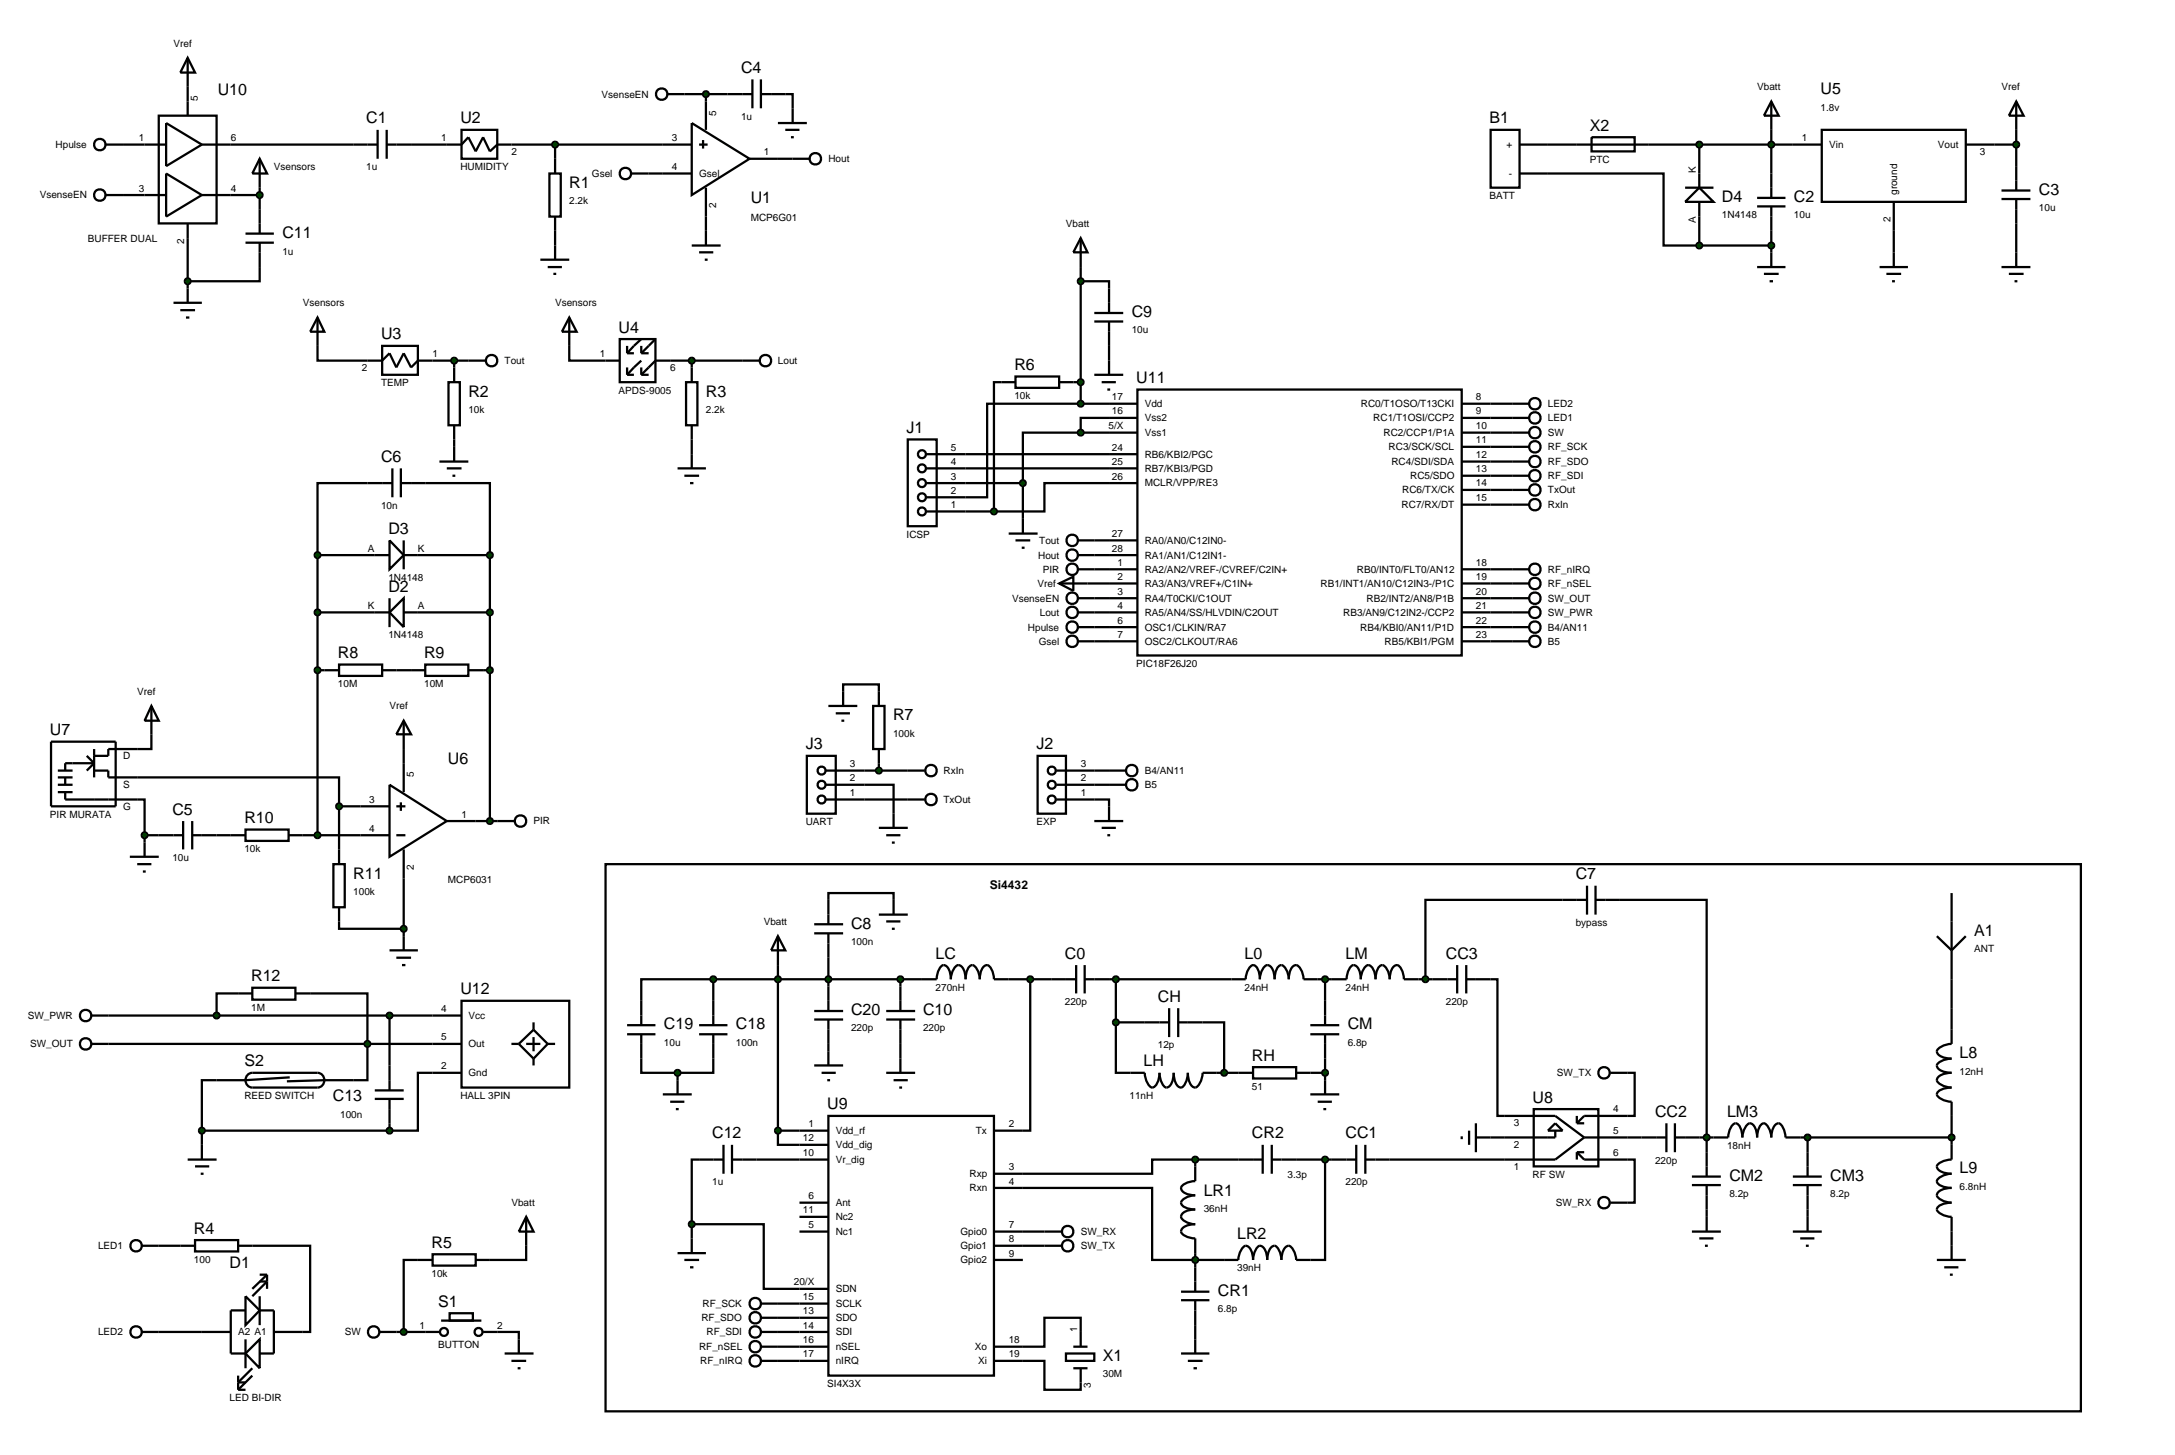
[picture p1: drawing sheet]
<svg xmlns="http://www.w3.org/2000/svg" width="384mm" height="257mm" viewBox="0 0 384 257" stroke-linecap="round" stroke-linejoin="round" font-family="sans-serif">
<defs><g id="words">
<g font-size="2.8">
<text x="38.4" y="16.8">U10</text>
<text x="130.7" y="12.9">C4</text>
<text x="321.1" y="16.6">U5</text>
<text x="64.6" y="21.8">C1</text>
<text x="81.2" y="21.8">U2</text>
<text x="262.7" y="21.8">B1</text>
<text x="280.4" y="23.1">X2</text>
<text x="100.4" y="33.2">R1</text>
<text x="132.4" y="35.8">U1</text>
<text x="303.7" y="35.7">D4</text>
<text x="316.4" y="35.7">C2</text>
<text x="359.6" y="34.4">C3</text>
<text x="49.8" y="42">C11</text>
<text x="67.2" y="59.9">U3</text>
<text x="109.1" y="58.7">U4</text>
<text x="199.6" y="56">C9</text>
<text x="178.9" y="65.3">R6</text>
<text x="82.6" y="70">R2</text>
<text x="124.5" y="70">R3</text>
<text x="200.4" y="67.6">U11</text>
<text x="159.9" y="76.4">J1</text>
<text x="67.2" y="81.5">C6</text>
<text x="68.5" y="94.2">D3</text>
<text x="68.5" y="104.4">D2</text>
<text x="59.6" y="116.1">R8</text>
<text x="74.8" y="116.1">R9</text>
<text x="8.8" y="129.7">U7</text>
<text x="157.5" y="127.1">R7</text>
<text x="79" y="134.8">U6</text>
<text x="142.1" y="132.2">J3</text>
<text x="182.8" y="132.2">J2</text>
<text x="30.4" y="143.7">C5</text>
<text x="43.1" y="145.2">R10</text>
<text x="62.3" y="155">R11</text>
<text x="277.9" y="155.1">C7</text>
<text x="150.1" y="163.9">C8</text>
<text x="348.2" y="165.1">A1</text>
<text x="44.3" y="173.1">R12</text>
<text x="165" y="169.1">LC</text>
<text x="187.8" y="169.1">C0</text>
<text x="219.5" y="169.1">L0</text>
<text x="237.3" y="169.1">LM</text>
<text x="255" y="169.1">CC3</text>
<text x="81.2" y="175.4">U12</text>
<text x="150.1" y="179.1">C20</text>
<text x="162.8" y="179.1">C10</text>
<text x="204.2" y="176.7">CH</text>
<text x="117.1" y="181.6">C19</text>
<text x="129.8" y="181.6">C18</text>
<text x="237.7" y="181.6">CM</text>
<text x="43.1" y="188.1">S2</text>
<text x="201.7" y="188.1">LH</text>
<text x="220.8" y="187.1">RH</text>
<text x="345.6" y="186.7">L8</text>
<text x="58.7" y="194.3">C13</text>
<text x="145.9" y="195.7">U9</text>
<text x="270.3" y="194.5">U8</text>
<text x="291.9" y="197">CC2</text>
<text x="304.6" y="197">LM3</text>
<text x="125.6" y="200.8">C12</text>
<text x="220.8" y="200.8">CR2</text>
<text x="237.3" y="200.8">CC1</text>
<text x="305" y="208.3">CM2</text>
<text x="322.8" y="208.3">CM3</text>
<text x="345.6" y="207">L9</text>
<text x="212.3" y="210.9">LR1</text>
<text x="34.2" y="217.6">R4</text>
<text x="76.1" y="220.1">R5</text>
<text x="218.2" y="218.6">LR2</text>
<text x="40.5" y="223.7">D1</text>
<text x="77.3" y="230.5">S1</text>
<text x="214.8" y="228.6">CR1</text>
<text x="194.5" y="240.1">X1</text>
</g>
<text font-size="2.1" x="174.6" y="156.8">Si4432</text>
<g font-size="1.8">
<text x="30.6" y="8.3">Vref</text>
<text x="34.9" y="17.9" transform="rotate(-90 34.9 17.9)">5</text>
<text x="106.1" y="17.2">VsenseEN</text>
<text x="309.9" y="15.9">Vbatt</text>
<text x="353" y="15.9">Vref</text>
<text x="126.3" y="20.4" transform="rotate(-90 126.3 20.4)">5</text>
<text x="130.7" y="21.1">1u</text>
<text x="321.1" y="19.5">1.8v</text>
<text x="9.8" y="26.1">Hpulse</text>
<text x="24.5" y="24.9">1</text>
<text x="40.7" y="24.9">6</text>
<text x="48.3" y="29.9">Vsensors</text>
<text x="64.6" y="30">1u</text>
<text x="77.8" y="24.9">1</text>
<text x="81.2" y="30">HUMIDITY</text>
<text x="90.2" y="27.3">2</text>
<text x="118.5" y="24.9">3</text>
<text x="118.5" y="30">4</text>
<text x="134.7" y="27.4">1</text>
<text x="146.1" y="28.6">Hout</text>
<text x="265.7" y="26.1">+</text>
<text x="280.4" y="28.8">PTC</text>
<text x="317.8" y="24.9">1</text>
<text x="322.6" y="26.1">Vin</text>
<text x="341.8" y="26.1">Vout</text>
<text x="349.2" y="27.3">3</text>
<text x="7" y="35">VsenseEN</text>
<text x="24.5" y="33.8">3</text>
<text x="40.7" y="33.8">4</text>
<text x="100.4" y="36">2.2k</text>
<text x="104.4" y="31.2">Gsel</text>
<text x="123.3" y="31.2">Gsel</text>
<text x="262.7" y="35.1">BATT</text>
<text x="266.1" y="31.2">-</text>
<text x="299.1" y="30.6" transform="rotate(-90 299.1 30.6)">K</text>
<text x="334.6" y="34.4" transform="rotate(-90 334.6 34.4)">ground</text>
<text x="126.3" y="36.6" transform="rotate(-90 126.3 36.6)">2</text>
<text x="132.4" y="38.9">MCP6G01</text>
<text x="188" y="40">Vbatt</text>
<text x="299.1" y="39.4" transform="rotate(-90 299.1 39.4)">A</text>
<text x="303.7" y="38.5">1N4148</text>
<text x="316.4" y="38.5">10u</text>
<text x="333.4" y="39.2" transform="rotate(-90 333.4 39.2)">2</text>
<text x="359.6" y="37.2">10u</text>
<text x="15.5" y="42.7">BUFFER DUAL</text>
<text x="32.5" y="43" transform="rotate(-90 32.5 43)">2</text>
<text x="49.8" y="44.9">1u</text>
<text x="53.4" y="54">Vsensors</text>
<text x="97.9" y="54">Vsensors</text>
<text x="199.6" y="58.8">10u</text>
<text x="63.8" y="65.4">2</text>
<text x="76.3" y="63">1</text>
<text x="89" y="64.2">Tout</text>
<text x="105.8" y="63">1</text>
<text x="118.2" y="65.4">6</text>
<text x="137.2" y="64.2">Lout</text>
<text x="67.2" y="68.1">TEMP</text>
<text x="109.1" y="69.4">APDS-9005</text>
<text x="178.9" y="70.4">10k</text>
<text x="196.1" y="70.6">17</text>
<text x="201.9" y="71.8">Vdd</text>
<text x="240" y="71.8">RC0/T1OSO/T13CKI</text>
<text x="260.3" y="70.6">8</text>
<text x="273" y="71.8">LED2</text>
<text x="82.6" y="72.8">10k</text>
<text x="124.5" y="72.8">2.2k</text>
<text x="195.5" y="75.7">5/X</text>
<text x="196.1" y="73.1">16</text>
<text x="201.9" y="74.3">Vss2</text>
<text x="201.9" y="76.9">Vss1</text>
<text x="242.2" y="74.3">RC1/T1OSI/CCP2</text>
<text x="244" y="76.9">RC2/CCP1/P1A</text>
<text x="260.3" y="73.1">9</text>
<text x="260.3" y="75.7">10</text>
<text x="273" y="74.3">LED1</text>
<text x="273" y="76.9">SW</text>
<text x="167.7" y="82">4</text>
<text x="167.7" y="79.5">5</text>
<text x="196.1" y="79.5">24</text>
<text x="196.1" y="82">25</text>
<text x="201.9" y="80.7">RB6/KBI2/PGC</text>
<text x="201.9" y="83.2">RB7/KBI3/PGD</text>
<text x="244.9" y="79.4">RC3/SCK/SCL</text>
<text x="245.4" y="82">RC4/SDI/SDA</text>
<text x="260.3" y="78.2">11</text>
<text x="260.3" y="80.8">12</text>
<text x="260.3" y="83.3">13</text>
<text x="273" y="79.4">RF_SCK</text>
<text x="273" y="82">RF_SDO</text>
<text x="67.2" y="89.7">10n</text>
<text x="167.7" y="89.6">1</text>
<text x="167.7" y="87.1">2</text>
<text x="167.7" y="84.6">3</text>
<text x="196.1" y="84.6">26</text>
<text x="201.9" y="85.8">MCLR/VPP/RE3</text>
<text x="247.2" y="89.6">RC7/RX/DT</text>
<text x="247.3" y="87">RC6/TX/CK</text>
<text x="248.7" y="84.5">RC5/SDO</text>
<text x="260.3" y="85.8">14</text>
<text x="260.3" y="88.4">15</text>
<text x="273" y="84.5">RF_SDI</text>
<text x="273" y="87">TxOut</text>
<text x="273" y="89.6">RxIn</text>
<text x="159.9" y="94.8">ICSP</text>
<text x="183.3" y="95.9">Tout</text>
<text x="196.1" y="94.7">27</text>
<text x="201.9" y="95.9">RA0/AN0/C12IN0-</text>
<text x="64.9" y="97.3">A</text>
<text x="73.7" y="97.3">K</text>
<text x="183.1" y="98.5">Hout</text>
<text x="183.9" y="101">PIR</text>
<text x="196.1" y="97.3">28</text>
<text x="197.1" y="99.8">1</text>
<text x="201.9" y="98.5">RA1/AN1/C12IN1-</text>
<text x="201.9" y="101">RA2/AN2/VREF-/CVREF/C2IN+</text>
<text x="239.3" y="101">RB0/INT0/FLT0/AN12</text>
<text x="260.3" y="99.8">18</text>
<text x="273" y="101">RF_nIRQ</text>
<text x="64.9" y="107.4">K</text>
<text x="68.5" y="102.4">1N4148</text>
<text x="73.7" y="107.4">A</text>
<text x="178.5" y="106.1">VsenseEN</text>
<text x="183" y="103.5">Vref</text>
<text x="197.1" y="102.3">2</text>
<text x="197.1" y="104.9">3</text>
<text x="197.1" y="107.4">4</text>
<text x="201.9" y="103.5">RA3/AN3/VREF+/C1IN+</text>
<text x="201.9" y="106.1">RA4/T0CKI/C1OUT</text>
<text x="232.9" y="103.5">RB1/INT1/AN10/C12IN3-/P1C</text>
<text x="241" y="106.1">RB2/INT2/AN8/P1B</text>
<text x="260.3" y="102.3">19</text>
<text x="260.3" y="104.9">20</text>
<text x="260.3" y="107.4">21</text>
<text x="273" y="103.5">RF_nSEL</text>
<text x="273" y="106.1">SW_OUT</text>
<text x="68.5" y="112.6">1N4148</text>
<text x="181.3" y="111.2">Hpulse</text>
<text x="183.2" y="113.7">Gsel</text>
<text x="183.4" y="108.6">Lout</text>
<text x="197.1" y="110">6</text>
<text x="197.1" y="112.5">7</text>
<text x="201.9" y="108.6">RA5/AN4/SS/HLVDIN/C2OUT</text>
<text x="201.9" y="111.2">OSC1/CLKIN/RA7</text>
<text x="201.9" y="113.7">OSC2/CLKOUT/RA6</text>
<text x="236.9" y="108.6">RB3/AN9/C12IN2-/CCP2</text>
<text x="239.9" y="111.2">RB4/KBI0/AN11/P1D</text>
<text x="244.2" y="113.7">RB5/KBI1/PGM</text>
<text x="260.3" y="110">22</text>
<text x="260.3" y="112.5">23</text>
<text x="273" y="108.6">SW_PWR</text>
<text x="273" y="111.2">B4/AN11</text>
<text x="273" y="113.7">B5</text>
<text x="200.4" y="117.7">PIC18F26J20</text>
<text x="24.2" y="122.6">Vref</text>
<text x="59.6" y="121.2">10M</text>
<text x="68.7" y="125.1">Vref</text>
<text x="74.8" y="121.2">10M</text>
<text x="157.5" y="129.9">100k</text>
<text x="21.7" y="133.9">D</text>
<text x="73" y="137.1" transform="rotate(-90 73 137.1)">5</text>
<text x="149.9" y="137.8">2</text>
<text x="149.9" y="135.3">3</text>
<text x="166.4" y="136.5">RxIn</text>
<text x="190.6" y="137.8">2</text>
<text x="190.6" y="135.3">3</text>
<text x="201.9" y="136.5">B4/AN11</text>
<text x="21.7" y="138.9">S</text>
<text x="21.7" y="142.8">G</text>
<text x="65.1" y="141.6">3</text>
<text x="149.9" y="140.4">1</text>
<text x="166.4" y="141.6">TxOut</text>
<text x="190.6" y="140.4">1</text>
<text x="201.9" y="139">B5</text>
<text x="8.8" y="144.2">PIR MURATA</text>
<text x="65.1" y="146.7">4</text>
<text x="81.4" y="144.2">1</text>
<text x="94.1" y="145.4">PIR</text>
<text x="142.1" y="145.5">UART</text>
<text x="182.8" y="145.5">EXP</text>
<text x="30.4" y="151.8">10u</text>
<text x="43.1" y="150.3">10k</text>
<text x="73" y="153.4" transform="rotate(-90 73 153.4)">2</text>
<text x="79" y="155.7">MCP6031</text>
<text x="62.3" y="157.8">100k</text>
<text x="134.7" y="163.1">Vbatt</text>
<text x="150.1" y="166.7">100n</text>
<text x="277.9" y="163.3">bypass</text>
<text x="348.2" y="167.9">ANT</text>
<text x="4.9" y="179.7">SW_PWR</text>
<text x="44.3" y="178.3">1M</text>
<text x="77.8" y="178.5">4</text>
<text x="82.6" y="179.7">Vcc</text>
<text x="165" y="174.7">270nH</text>
<text x="187.8" y="177.2">220p</text>
<text x="219.5" y="174.7">24nH</text>
<text x="237.3" y="174.7">24nH</text>
<text x="255" y="177.2">220p</text>
<text x="5.3" y="184.7">SW_OUT</text>
<text x="77.8" y="183.5">5</text>
<text x="82.6" y="184.7">Out</text>
<text x="117.1" y="184.5">10u</text>
<text x="129.8" y="184.5">100n</text>
<text x="150.1" y="181.9">220p</text>
<text x="162.8" y="181.9">220p</text>
<text x="204.2" y="184.9">12p</text>
<text x="237.7" y="184.5">6.8p</text>
<text x="77.8" y="188.6">2</text>
<text x="82.6" y="189.8">Gnd</text>
<text x="274.6" y="189.8">SW_TX</text>
<text x="345.6" y="189.5">12nH</text>
<text x="43.1" y="193.8">REED SWITCH</text>
<text x="60" y="197.2">100n</text>
<text x="81.2" y="193.8">HALL 3PIN</text>
<text x="199.2" y="193.8">11nH</text>
<text x="220.8" y="192.2">51</text>
<text x="284.5" y="196.2">4</text>
<text x="141.6" y="201.3">12</text>
<text x="141.6" y="203.9">10</text>
<text x="142.6" y="198.8">1</text>
<text x="147.4" y="200">Vdd_rf</text>
<text x="147.4" y="202.5">Vdd_dig</text>
<text x="172.1" y="200">Tx</text>
<text x="177.9" y="198.8">2</text>
<text x="267" y="202.4">2</text>
<text x="267" y="198.6">3</text>
<text x="284.5" y="200">5</text>
<text x="284.5" y="203.9">6</text>
<text x="304.6" y="202.6">18nH</text>
<text x="125.6" y="209">1u</text>
<text x="147.4" y="205.1">Vr_dig</text>
<text x="171" y="207.6">Rxp</text>
<text x="177.9" y="206.4">3</text>
<text x="177.9" y="208.9">4</text>
<text x="227.1" y="207.7">3.3p</text>
<text x="237.3" y="209">220p</text>
<text x="267" y="206.3">1</text>
<text x="270.3" y="207.7">RF SW</text>
<text x="291.9" y="205.2">220p</text>
<text x="345.6" y="209.9">6.8nH</text>
<text x="90.2" y="212.7">Vbatt</text>
<text x="141.6" y="214">11</text>
<text x="142.6" y="211.5">6</text>
<text x="147.4" y="212.7">Ant</text>
<text x="147.4" y="215.2">Nc2</text>
<text x="171" y="210.1">Rxn</text>
<text x="212.3" y="213.7">36nH</text>
<text x="274.4" y="212.7">SW_RX</text>
<text x="305" y="211.1">8.2p</text>
<text x="322.8" y="211.1">8.2p</text>
<text x="17.3" y="220.3">LED1</text>
<text x="142.6" y="216.6">5</text>
<text x="147.4" y="217.8">Nc1</text>
<text x="169.4" y="217.8">Gpio0</text>
<text x="169.4" y="220.3">Gpio1</text>
<text x="177.9" y="216.6">7</text>
<text x="177.9" y="219.1">8</text>
<text x="177.9" y="221.6">9</text>
<text x="190.6" y="217.8">SW_RX</text>
<text x="190.6" y="220.3">SW_TX</text>
<text x="34.2" y="222.7">100</text>
<text x="76.1" y="225.2">10k</text>
<text x="140" y="226.7">20/X</text>
<text x="147.4" y="227.9">SDN</text>
<text x="169.4" y="222.8">Gpio2</text>
<text x="218.2" y="224.2">39nH</text>
<text x="123.7" y="233">RF_SDO</text>
<text x="123.9" y="230.5">RF_SCK</text>
<text x="141.6" y="229.3">15</text>
<text x="141.6" y="231.8">13</text>
<text x="147.4" y="230.5">SCLK</text>
<text x="147.4" y="233">SDO</text>
<text x="214.8" y="231.4">6.8p</text>
<text x="17.3" y="235.5">LED2</text>
<text x="42" y="235.5">A2 A1</text>
<text x="60.8" y="235.5">SW</text>
<text x="74" y="234.3">1</text>
<text x="77.3" y="237.7">BUTTON</text>
<text x="87.7" y="234.3">2</text>
<text x="123.3" y="238.1">RF_nSEL</text>
<text x="124.6" y="235.5">RF_SDI</text>
<text x="141.6" y="239.4">17</text>
<text x="141.6" y="234.3">14</text>
<text x="141.6" y="236.9">16</text>
<text x="147.4" y="235.5">SDI</text>
<text x="147.4" y="238.1">nSEL</text>
<text x="171.9" y="238.1">Xo</text>
<text x="177.9" y="236.9">18</text>
<text x="177.9" y="239.4">19</text>
<text x="190" y="234.9" transform="rotate(-90 190 234.9)">1</text>
<text x="123.5" y="240.6">RF_nIRQ</text>
<text x="145.9" y="244.6">SI4X3X</text>
<text x="147.4" y="240.6">nIRQ</text>
<text x="172.5" y="240.6">Xi</text>
<text x="192.4" y="244.8" transform="rotate(-90 192.4 244.8)">3</text>
<text x="194.5" y="242.9">30M</text>
<text x="40.5" y="247.1">LED BI-DIR</text>
</g>
</g></defs>
<g fill="none" stroke="#000" stroke-width=".4">
<path d="M33.1 15.3v2.6M120.7 16.6h7.6M124.5 16.6v6.3M138.5 16.6h1.3v2.5M18.6 25.5h6.9M21.7 34.4h3.8M40.7 25.5h25.9M40.7 34.4h5.1M45.8 33.1v3.8M66.6 22.9v5.1M68.2 25.5h13.2l1.2-1.3 1.3 2.5 1.3-2.5 1.2 2.5 1.3-1.2h34.3M68.2 22.9v5.1"/>
<path d="M81.4 22.9h6.3v5.1h-6.3zM96.9 30.6h2v7.6h-2zM97.9 25.5v5.1M97.9 38.2v7.6M111.3 30.6h10.7M122 21.7l10.2 6.3-10.2 6.4zM123.3 25.5h1.5M124 24.7v1.5M124.5 33.1v10.2M132.2 28h10.6M273 30.6h20.4v12.7h6.3M273 25.5h5.1"/>
<path d="M290.8 25.5h25.4M299.7 25.5v5.1M299.7 38.2v5.1M312.4 22.9v7.7M351.8 25.5h3.8M355.6 22.9v6.4M355.6 39.4v5.1M33.1 42v8.9M45.8 47.1v2.5h-12.7M56 56v7.6h11.4l1.3-1.3 1.2 2.5 1.3-2.5 1.3 2.5 1.2-1.2h12M56 56l1.2 2.5h-2.5zM95.3 45.8h5.1"/>
<path d="M96.6 47.1h2.5M97.6 48.3h.5M122 43.3h5.1M123.3 44.5h2.5M124.3 45.8h.5M190.6 49.6h5v1.3M190.6 47.1v24.1M299.7 43.3h12.7M312.4 40.7v3.8M334 40.7v3.8M67.4 61h6.3v5.1h-6.3zM79.1 67.4h2v7.6h-2z"/>
<path d="M80.1 63.6v3.8M80.1 75v6.4M100.4 61v2.6h6.4M118.2 63.6h12.7M122 63.6v1.2M122 77.5v2.6M176.6 67.4h-1.3v22.8M189.3 67.4h1.3M190.6 76.3h-10.2v8.9M190.6 71.2h-16.5v16.5h-3.8M190.6 71.2h5M190.6 76.3h5"/>
<path d="M195.6 73.7h-5v2.6M195.6 61v2.6M262.9 71.2h3.8M262.9 73.7h3.8M262.9 76.3h3.8M262.9 78.8h3.8M56 97.9v49.4M56 97.9h10.1M64.8 85.2h-8.8v12.7M73.7 97.9h12.7M75 85.2h11.4v12.7M77.5 81.4h5.1"/>
<path d="M78.8 82.6h2.6M79.8 83.9h.5M86.4 97.9v46.9M170.3 82.6h25.3M170.3 80.1h25.3M170.3 85.2h10.1M170.3 90.2h5M180.4 85.2v6.3M190.1 97.9h5.5M193 95.3h2.6M195.6 85.2h-11.4v5h-8.9M262.9 81.4h3.8"/>
<path d="M262.9 83.9h3.8M262.9 86.4h3.8M262.9 89h3.8M56 118.2h1.2M56 108h10.1M69.9 118.2h2.6M73.7 108h12.7M85.2 118.2h1.2M190.1 110.6h5.5M190.1 113.1h5.5M191.8 102.9h3.8M193 108h2.6"/>
<path d="M193 100.4h2.6M193 105.5h2.6M262.9 108h3.8M262.9 100.4h3.8M262.9 102.9h3.8M262.9 105.5h3.8M262.9 110.6h3.8M262.9 113.1h3.8M24.2 137.1h35.6v5.1M26.7 129.5v2.6h-2.5M71.2 132.1v2.5M148.7 122v-1.3h6.3v1.3"/>
<path d="M152.5 138.4h5.1v5.1M152.5 135.9h7.6M155 134.6v1.3M193 135.9h2.6M193 138.4h2.6M24.2 141h1.3v6.3M25.5 147.3h2.5M25.5 147.3v1.3M38.2 147.3h2.5M53.4 147.3h10.2M59.8 142.2v7.6M59.8 142.2h3.8"/>
<path d="M71.2 154.9v10.2M83.9 144.8h3.8M146.1 158.7v-1.2h11.5v1.2M152.5 141h7.6M193 141h2.6v1.2M275.6 158.7h-24.2v14M285.7 158.7h15.3v44.5M19.1 179.1h57.2M42 175.2h-3.8v3.9M54.7 175.2h10.1v15.3h-2.5M59.8 162.5v1.3h11.4M68.7 179.1v8.8"/>
<path d="M125.8 172.7h-12.7v3.8M125.8 172.7h36.8M125.8 172.7v3.8M137.2 170.2v29.2M146.1 168.9v5.1M158.8 172.7v1.3M177.9 172.7h7.6M181.7 172.7v26.7h-1.3M195.6 172.7h21.6M196.8 172.7v7.6M232.4 172.7h2.5M233.7 172.7v3.8"/>
<path d="M250.2 172.7h2.5M262.9 172.7h1.2v24.1h1.3M344.2 177.8v3.8M19.1 184.1h57.2M35.6 199.4h33.1M35.6 199.4v2.5M38.2 190.5h-2.6v8.9M68.7 198.1v1.3M76.3 189.2h-2.6v10.2h-5M113.1 186.7v2.5h6.4M119.5 189.2v1.3M125.8 186.7v2.5h-6.3"/>
<path d="M137.2 199.4v2.5h3.8M137.2 199.4h3.8M146.1 184.1v1.3M158.8 184.1v2.6M196.8 180.3v8.9h2.6M196.8 180.3h5.1M212.1 180.3h3.8v8.9M214.6 189.2h3.8M231.1 189.2h2.6M233.7 186.7v3.8M287 189.2h1.3v7.6h-1.3M344.2 196.8v5.1"/>
<path d="M28 219.7h3.8M44.5 219.7h10.2v15.2h-1.3M92.8 219.7v2.5h-6.4M122 215.9h12.7v11.4h6.3M122 215.9v2.5M123.3 204.5h-1.3v11.4M133.4 204.5h7.6M180.4 209.5h22.8v12.7h12.7M180.4 219.7h3.8M180.4 217.2h3.8M210.8 204.5h-7.6v2.5h-22.8M210.8 204.5v1.2"/>
<path d="M210.8 204.5h7.6M228.6 204.5h6.3M233.7 204.5v17.7h-2.6M245.1 204.5h20.3M262.9 200.6h2.5M287 204.5h1.3v7.6h-1.3M287 200.6h2.5M299.7 200.6h2.5M301 213.3v1.3M317.5 200.6h26.7M318.8 200.6v2.6M318.8 213.3v1.3"/>
<path d="M344.2 217.2v2.5M28 234.9h7.6M69.9 234.9h5.1M73.7 222.2h-2.5v12.7M87.7 234.9h3.8v1.3M137.2 234.9h3.8M137.2 229.9h3.8M137.2 232.4h3.8M137.2 237.5h3.8M190.6 234.9v-2.5h-6.4v5.1h-3.8M210.8 221v2.5M210.8 233.7v2.5"/>
<path d="M137.2 240h3.8M180.4 240h3.8v5.1h6.4v-1.3"/>
<circle cx="17.6" cy="25.5" r="1.01"/>
<circle cx="110.3" cy="30.6" r="1.01"/>
<circle cx="143.8" cy="28" r="1.01"/>
<circle cx="86.7" cy="63.6" r="1.01"/>
<circle cx="189.1" cy="97.9" r="1.01"/>
<circle cx="189.1" cy="110.6" r="1.01"/>
<circle cx="189.1" cy="113.1" r="1.01"/>
</g>
<path d="M79.8 63.2l.3-.1-.5 .5zM80.1 63.1l.3 .1 .2 .4zM80.6 63.6l-.2 .4-.3 .1zM79.6 63.6l.5 .5-.4-.2z" fill="#004000" stroke="#000" stroke-width=".4"/>
<path d="M80.1 63.1l.5 .5-.5 .5-.5-.5z" fill="#004000"/>
<g fill="none" stroke="#000" stroke-width=".4">
<path d="M355.6 17.9l1.3 2.5h-2.6zM355.6 17.9v5M262.9 22.9h5.1v10.2h-5.1zM268 25.5h5M268 30.6h5M309.9 34.9h5M309.9 36.4h5M312.4 30.6v4.3M312.4 36.4v4.3M316.2 25.5h5.1M321.3 22.9h25.4v12.7h-25.4zM334 35.6v5.1"/>
<path d="M346.7 25.5h5.1M353 33.6h5.1M353 35.1h5.1M355.6 29.3v4.3M355.6 35.1v4.3M100.4 56l1.3 2.5h-2.6zM100.4 56v5M109.3 59.8h6.3v7.6h-6.3zM113.1 59.8l-2.5 2.5M115.6 59.8l-2.5 2.5M309.9 47.1h5M311.1 48.3h2.6"/>
<path d="M312.1 49.6h.6M312.4 44.5v2.6M331.5 47.1h5M332.7 48.3h2.6M333.7 49.6h.5M334 44.5v2.6M353 47.1h5.1M354.3 48.3h2.6M355.3 49.6h.5M355.6 44.5v2.6M106.8 63.6h2.5M110.6 66.1h1.2"/>
<path d="M110.6 62.3h1.2M110.6 61v1.3M110.6 64.8v1.3M113.1 61v1.3M113.1 64.8v1.3M113.1 66.1h1.3M113.1 62.3h1.3M113.1 63.6l-2.5 2.5M118.2 63.6h-2.6l-2.5 2.5M121 67.4h2v7.6h-2zM122 64.8v2.6M122 75v2.5"/>
<path d="M130.9 63.6h3M119.5 82.6h5M120.7 83.9h2.6M121.7 85.2h.6M122 80.1v2.5M190.1 95.3h2.9M190.1 108h2.9"/>
<circle cx="135" cy="63.6" r="1.01"/>
<circle cx="189.1" cy="95.3" r="1.01"/>
<circle cx="189.1" cy="108" r="1.01"/>
</g>
<g fill="#004000" stroke="#000" stroke-width=".4">
<path d="M355.3 25.1l.3-.1-.5 .5zM355.6 25l.4 .2 .1 .3zM356.1 25.5l-.1 .3-.4 .2zM355.1 25.5l.5 .5-.4-.2z"/>
<path d="M312.1 25.1l.3-.1-.5 .5zM312.4 25l.3 .1 .2 .4zM312.4 26l.5-.5-.1 .3zM311.9 25.5l.5 .5-.4-.2z"/>
</g>
<g fill="#004000">
<path d="M355.6 25l.5 .5-.5 .5-.5-.5z"/>
<path d="M311.9 25.5l.5-.5 .5 .5-.5 .5z"/>
</g>
<g fill="none" stroke="#000" stroke-width=".4">
<path d="M312.4 17.9l1.3 2.5h-2.6zM312.4 17.9v5M25 219.7h3M31.8 219.7h2.6M34.4 218.7h7.6v2h-7.6zM42 219.7h2.5M25 234.9h3M35.6 234.9h5.1M43.3 228.6l2.5 2.5-2.5 2.6zM43.3 238.7l2.5-2.5v5.1zM43.3 236.2v5.1M43.3 231.1h-2.6v7.6h2.6"/>
<path d="M45.8 228.6v5.1M45.8 226h1.3l-2.6 2.6M45.8 224.8h1.3M45.8 231.1h2.5v7.6h-2.5M47.1 224.8l-2.6 2.5M47.1 224.8v2.5M48.3 234.9h5.1M66.9 234.9h3M73.7 222.2h2.6M75 234.9h2.5M76.3 221.2h7.6v2h-7.6zM77.8 232.9h7.1"/>
<path d="M79.3 231.6h4.1v1.3h-4.1zM83.9 222.2h2.5M85.2 234.9h2.5M42 245.1h1.3M42 242.6v2.5M44.5 241.3l-2.5 2.5h1.3M44.5 242.6l-2.5 2.5"/>
<circle cx="24" cy="219.7" r="1.01"/>
<circle cx="24" cy="234.9" r="1.01"/>
<circle cx="65.9" cy="234.9" r="1.01"/>
<circle cx="78.3" cy="234.9" r=".7"/>
<circle cx="84.4" cy="234.9" r=".7"/>
</g>
<path d="M70.8 234.6l.4-.2-.5 .5zM71.2 234.4l.3 .1 .2 .4zM71.7 234.9l-.1 .3-.4 .2zM70.7 234.9l.5 .5-.4-.2z" fill="#004000" stroke="#000" stroke-width=".4"/>
<path d="M70.7 234.9l.5-.5 .5 .5-.5 .5z" fill="#004000"/>
<g fill="none" stroke="#000" stroke-width=".4">
<path d="M266.7 71.2h3M266.7 73.7h3M266.7 76.3h3M57.2 118.2h2.6M59.8 117.2h7.6v2h-7.6zM67.4 118.2h2.5M72.5 118.2h2.5M75 117.2h7.6v2h-7.6zM82.6 118.2h2.6M68.7 138.4l10.1 6.4-10.1 6.3zM71.2 127.1l1.3 2.4h-2.6zM71.2 127.1v5"/>
<path d="M71.2 134.6v5.1M63.6 147.3h5.1M63.6 142.2h5.1M69.9 147.3h1.6M69.9 142.2h1.6M70.7 141.5v1.5M71.2 149.8v5.1M78.8 144.8h5.1M87.7 144.8h3.1M68.7 167.6h5M69.9 168.9h2.6M70.9 170.2h.6"/>
<path d="M71.2 165.1v2.5M89 238.7h5.1M91.5 236.2v2.5M90.2 240h2.6M91.3 241.3h.5"/>
<circle cx="270.7" cy="76.3" r="1.01"/>
<circle cx="270.7" cy="73.7" r="1.01"/>
<circle cx="270.7" cy="71.2" r="1.01"/>
<circle cx="91.8" cy="144.8" r="1.01"/>
</g>
<path d="M86.1 144.4l.3-.1-.5 .5zM86.4 144.3l.4 .2 .1 .3zM86.4 145.3l.5-.5-.2 .4zM85.9 144.8l.5 .5-.4-.2z" fill="#004000" stroke="#000" stroke-width=".4"/>
<path d="M86.4 144.3l.5 .5-.5 .5-.5-.5z" fill="#004000"/>
<path d="M40.7 147.3h2.6M43.3 146.3h7.6v2h-7.6zM50.9 147.3h2.5" fill="none" stroke="#000" stroke-width=".4"/>
<path d="M55.6 147l.4-.2-.5 .5zM56 146.8l.3 .1 .2 .4zM56.5 147.3l-.2 .4-.3 .1zM55.5 147.3l.5 .5-.4-.2z" fill="#004000" stroke="#000" stroke-width=".4"/>
<path d="M55.5 147.3l.5-.5 .5 .5-.5 .5z" fill="#004000"/>
<g fill="none" stroke="#000" stroke-width=".4">
<path d="M9 130.8h11.4v11.4h-11.4zM10.2 135.9h2.6M10.2 137.1h2.6M10.2 138.4h2.6M10.2 139.7h2.6M11.5 137.1v1.3M11.5 139.7v1.3h12.7M15.3 133.3l1.3 1.3M16.6 132.1v5M16.6 134.6h-5.1v1.3M16.6 134.6l-1.3 1.3M16.6 135.9h2.5v1.2h5.1"/>
<path d="M24.2 132.1h-5.1v1.2h-2.5M26.7 124.5l1.3 2.6h-2.5zM26.7 124.5v5M22.9 151.1h5.1M24.2 152.4h2.5M25.2 153.7h.5M25.5 148.6v2.5M28 147.3h4.3M32.3 144.8v5M33.9 144.8v5M33.9 147.3h4.3"/>
</g>
<path d="M25.1 147l.4-.2-.5 .5zM25.5 146.8l.3 .1 .2 .4zM26 147.3l-.2 .4-.3 .1zM25 147.3l.5 .5-.4-.2z" fill="#004000" stroke="#000" stroke-width=".4"/>
<path d="M25 147.3l.5-.5 .5 .5-.5 .5z" fill="#004000"/>
<path d="M58.8 152.4h2v7.6h-2zM59.8 149.8v2.6M59.8 160v2.5" fill="none" stroke="#000" stroke-width=".4"/>
<g fill="#004000" stroke="#000" stroke-width=".4">
<path d="M70.8 163.5l.4-.2-.5 .5zM71.2 163.3l.4 .2 .1 .3zM71.2 164.3l.5-.5-.1 .3zM70.7 163.8l.5 .5-.3-.1z"/>
<path d="M59.4 141.9l.4-.2-.5 .5zM59.8 141.7l.4 .2 .1 .3zM59.8 142.7l.5-.5-.2 .4zM59.3 142.2l.5 .5-.3-.1z"/>
</g>
<g fill="#004000">
<path d="M70.7 163.8l.5-.5 .5 .5-.5 .5z"/>
<path d="M59.8 141.7l.5 .5-.5 .5-.5-.5z"/>
</g>
<path d="M66.1 108h2.6M68.7 105.5v5.1M71.2 105.5v5.1l-2.5-2.6zM71.2 108h2.5" fill="none" stroke="#000" stroke-width=".4"/>
<g fill="#004000" stroke="#000" stroke-width=".4">
<path d="M86 117.9l.4-.2-.5 .5zM86.4 117.7l.3 .1 .2 .4zM86.4 118.7l.5-.5-.2 .4zM85.9 118.2l.5 .5-.4-.2z"/>
<path d="M55.6 117.9l.4-.2-.5 .5zM56 117.7l.3 .1 .2 .4zM56.5 118.2l-.2 .4-.3 .1zM55.5 118.2l.5 .5-.4-.2z"/>
</g>
<g fill="#004000">
<path d="M85.9 118.2l.5-.5 .5 .5-.5 .5z"/>
<path d="M55.5 118.2l.5-.5 .5 .5-.5 .5z"/>
</g>
<path d="M66.1 97.9h2.6M68.7 95.3l2.5 2.6-2.5 2.5zM71.2 95.3v5.1M71.2 97.9h2.5" fill="none" stroke="#000" stroke-width=".4"/>
<g fill="#004000" stroke="#000" stroke-width=".4">
<path d="M86.1 107.6l.3-.1-.5 .5zM86.4 107.5l.4 .2 .1 .3zM86.4 108.5l.5-.5-.2 .4zM85.9 108l.5 .5-.4-.2z"/>
<path d="M55.7 107.6l.3-.1-.5 .5zM56 107.5l.3 .1 .2 .4zM56 108.5l.5-.5-.2 .4zM55.5 108l.5 .5-.4-.2z"/>
</g>
<g fill="#004000">
<path d="M86.4 107.5l.5 .5-.5 .5-.5-.5z"/>
<path d="M56 107.5l.5 .5-.5 .5-.5-.5z"/>
</g>
<path d="M64.8 85.2h4.4M69.2 82.6v5.1M70.7 82.6v5.1M70.7 85.2h4.3" fill="none" stroke="#000" stroke-width=".4"/>
<g fill="#004000" stroke="#000" stroke-width=".4">
<path d="M86.1 97.5l.3-.1-.5 .5zM86.4 97.4l.3 .1 .2 .4zM86.4 98.4l.5-.5-.2 .4zM85.9 97.9l.5 .5-.4-.2z"/>
<path d="M55.7 97.5l.3-.1-.5 .5zM56 97.4l.3 .1 .2 .4zM56.5 97.9l-.2 .4-.3 .1zM55.5 97.9l.5 .5-.4-.2z"/>
</g>
<g fill="#004000">
<path d="M86.4 97.4l.5 .5-.5 .5-.5-.5z"/>
<path d="M56 97.4l.5 .5-.5 .5-.5-.5z"/>
</g>
<g fill="none" stroke="#000" stroke-width=".4">
<path d="M190.1 100.4h2.9"/>
<circle cx="189.1" cy="100.4" r="1.01"/>
</g>
<path d="M121.6 63.3l.4-.2-.5 .5zM122 63.1l.3 .1 .2 .4zM122.5 63.6l-.1 .3-.4 .2zM121.5 63.6l.5 .5-.3-.1z" fill="#004000" stroke="#000" stroke-width=".4"/>
<path d="M121.5 63.6l.5-.5 .5 .5-.5 .5z" fill="#004000"/>
<g fill="none" stroke="#000" stroke-width=".4">
<path d="M265.4 196.8h8.9l5.1 3.8M270.5 195.6h11.4v10.1h-11.4zM273 199.4l1.3-1.3 1.3 1.3zM274.3 199.4v1.2h-8.9M278.1 196.8v1.3M278.1 198.1h1.3M287 196.8h-7.6l-1.3 1.3M210.8 205.7v2.6a2.58 2.58 0 0 0-2.5 1.2 1.44 1.44 0 0 0 1.3 1.1l1.2 .2a2.6 2.6 0 0 0-2.5 1.3 1.43 1.43 0 0 0 1.3 1l1.2 .2a2.98 2.98 0 0 0-2.4 .9 .91 .91 0 0 0 .7 1.2l1.1 .4 .6 .1a2.98 2.98 0 0 0-2.4 .9 .85 .85 0 0 0 .7 1.2l1.1 .3 .6 .1v2.6M218.4 204.5h4.3M222.7 201.9v5.1M224.3 204.5h4.3M224.3 201.9v5.1"/>
<path d="M278.1 203.2l1.3 1.3h7.6M278.1 203.2h1.3M278.1 203.2v1.3M279.4 200.6h7.6M279.4 200.6l-5.1 3.9h-8.9M208.3 227.8h5M208.3 229.3h5M210.8 223.5v4.3M210.8 229.3v4.4M215.9 222.2h2.5a2.73 2.73 0 0 1 1.3-2.5 1.5 1.5 0 0 1 1.1 1.3l.2 1.2a2.7 2.7 0 0 1 1.2-2.5 1.5 1.5 0 0 1 1.1 1.3l.2 1.2a3.1 3.1 0 0 1 .9-2.4l.4-.1a2.7 2.7 0 0 1 1.2 2.5 3.1 3.1 0 0 1 .9-2.4 .9 .9 0 0 1 1.2 .7l.4 1.1 .1 .6h2.5"/>
</g>
<path d="M210.4 221.9l.4-.2-.5 .5zM210.8 221.7l.3 .1 .2 .4zM211.3 222.2l-.1 .3-.4 .2zM210.3 222.2l.5 .5-.4-.2z" fill="#004000" stroke="#000" stroke-width=".4"/>
<path d="M210.3 222.2l.5-.5 .5 .5-.5 .5z" fill="#004000"/>
<g fill="none" stroke="#000" stroke-width=".4">
<path d="M156.3 178.3h5.1M156.3 179.8h5.1M158.8 174v4.3M158.8 179.8v4.3M162.6 172.7h2.6a2.58 2.58 0 0 1 1.2-2.5 1.44 1.44 0 0 1 1.1 1.3l.2 1.2a2.6 2.6 0 0 1 1.3-2.5 1.44 1.44 0 0 1 1.1 1.3l.2 1.2a3.2 3.2 0 0 1 .9-2.4 .88 .88 0 0 1 1.1 .7l.4 1.1 .1 .6a2.98 2.98 0 0 1 .9-2.4 .85 .85 0 0 1 1.2 .7l.3 1.1 .1 .6h2.6M185.5 172.7h4.3M189.8 170.2v5M191.3 172.7h4.3M191.3 170.2v5M206.2 177.8v5.1M207.8 177.8v5.1M217.2 172.7h2.5a2.6 2.6 0 0 1 1.3-2.5 1.43 1.43 0 0 1 1 1.3l.2 1.2a2.6 2.6 0 0 1 1.3-2.5 1.44 1.44 0 0 1 1.1 1.3l.2 1.2a3.2 3.2 0 0 1 .9-2.4 .88 .88 0 0 1 1.1 .7l.4 1.1 .1 .6a2.98 2.98 0 0 1 .9-2.4 .91 .91 0 0 1 1.2 .7l.4 1.1 .1 .6h2.5"/>
<path d="M233.7 176.5v4.3M234.9 172.7h2.6a2.58 2.58 0 0 1 1.2-2.5 1.44 1.44 0 0 1 1.1 1.3l.2 1.2a2.6 2.6 0 0 1 1.3-2.5 2.31 2.31 0 0 1 1.3 2.5 3.2 3.2 0 0 1 .9-2.4 .88 .88 0 0 1 1.1 .7l.4 1.1 .1 .6a2.98 2.98 0 0 1 .9-2.4 .85 .85 0 0 1 1.2 .7l.3 1.1 .1 .6h2.6M156.3 189.2h5.1M157.6 190.5h2.5M158.6 191.8h.5M158.8 186.7v2.5M199.4 189.2h2.5a2.79 2.79 0 0 0 1.3 2.6 1.6 1.6 0 0 0 1.1-1.3l.2-1.3a2.77 2.77 0 0 0 1.2 2.6 1.5 1.5 0 0 0 1.1-1.3l.2-1.3a3.2 3.2 0 0 0 .9 2.5l.4 .1a2.77 2.77 0 0 0 1.2-2.6 3.2 3.2 0 0 0 .9 2.5 .9 .9 0 0 0 1.2-.7l.4-1.2 .1-.6h2.5M201.9 180.3h4.3M207.8 180.3h4.3M231.1 180.8h5.1M231.1 182.4h5.1M233.7 182.4v4.3"/>
<path d="M259.1 199.4v2.5M260.3 198.1v5.1M234.9 204.5h4.3M239.2 201.9v5.1M240.8 201.9v5.1M240.8 204.5h4.3M257.8 200.4v.5M260.3 200.6h2.6M208.3 238.7h5M210.8 236.2v2.5M209.5 240h2.6M210.5 241.3h.6"/>
</g>
<path d="M233.3 172.4l.4-.2-.5 .5zM233.7 172.2l.3 .1 .2 .4zM234.2 172.7l-.1 .3-.4 .2zM233.2 172.7l.5 .5-.4-.2z" fill="#004000" stroke="#000" stroke-width=".4"/>
<path d="M233.2 172.7l.5-.5 .5 .5-.5 .5z" fill="#004000"/>
<path d="M252.7 172.7h4.3M257 170.2v5M258.6 170.2v5M258.6 172.7h4.3M231.1 193h5.1M232.4 194.3h2.5M233.4 195.6h.5M233.7 190.5v2.5" fill="none" stroke="#000" stroke-width=".4"/>
<path d="M158.4 172.4l.4-.2-.5 .5zM158.8 172.2l.3 .1 .2 .4zM159.3 172.7l-.1 .3-.4 .2zM158.3 172.7l.5 .5-.3-.1z" fill="#004000" stroke="#000" stroke-width=".4"/>
<path d="M158.3 172.7l.5-.5 .5 .5-.5 .5z" fill="#004000"/>
<g fill="none" stroke="#000" stroke-width=".4">
<path d="M293.9 198.1v5.1M295.4 198.1v5.1M289.5 200.6h4.4M295.4 200.6h4.3M298.4 207.5h5.1M298.4 209h5.1M301 203.2v4.3M301 209v4.3M302.2 200.6h2.6a2.55 2.55 0 0 1 1.3-2.5 1.5 1.5 0 0 1 1 1.3l.2 1.2a2.73 2.73 0 0 1 1.3-2.5 1.5 1.5 0 0 1 1.1 1.3l.2 1.2a3.3 3.3 0 0 1 .9-2.4l.3-.1a2.73 2.73 0 0 1 1.3 2.5 3.1 3.1 0 0 1 .9-2.4l.4-.1a2.7 2.7 0 0 1 1.2 2.5h2.6M316.2 207.5h5.1M316.2 209h5.1M318.8 203.2v4.3"/>
<path d="M318.8 209v4.3"/>
</g>
<path d="M300.6 200.3l.4-.2-.5 .5zM301 200.1l.4 .2 .1 .3zM301 201.1l.5-.5-.2 .4zM300.5 200.6l.5 .5-.3-.1z" fill="#004000" stroke="#000" stroke-width=".4"/>
<path d="M300.5 200.6l.5-.5 .5 .5-.5 .5z" fill="#004000"/>
<path d="M344.2 181.6v2.5a2.79 2.79 0 0 0-2.6 1.3 1.5 1.5 0 0 0 1.3 1.1l1.3 .2a2.77 2.77 0 0 0-2.6 1.2 1.5 1.5 0 0 0 1.3 1.1l1.3 .2a3.2 3.2 0 0 0-2.5 .9 .9 .9 0 0 0 .7 1.2l1.2 .4 .6 .1a3.4 3.4 0 0 0-2.5 .9l-.1 .3a2.79 2.79 0 0 0 2.6 1.3v2.5M298.4 217.2h5.1M299.7 218.4h2.5M300.7 219.7h.5M301 214.6v2.6M316.2 217.2h5.1M317.5 218.4h2.5M318.5 219.7h.5M318.8 214.6v2.6M344.2 201.9v2.6a2.77 2.77 0 0 0-2.6 1.2 1.5 1.5 0 0 0 1.3 1.1l1.3 .2a2.79 2.79 0 0 0-2.6 1.3 1.5 1.5 0 0 0 1.3 1l1.3 .2a3.2 3.2 0 0 0-2.5 .9 .9 .9 0 0 0 .7 1.2l1.2 .4 .6 .1a3.4 3.4 0 0 0-2.5 .9l-.1 .3a2.79 2.79 0 0 0 2.6 1.3v2.6" fill="none" stroke="#000" stroke-width=".4"/>
<g fill="#004000" stroke="#000" stroke-width=".4">
<path d="M343.8 200.3l.4-.2-.5 .5zM344.2 200.1l.4 .2 .1 .3zM344.7 200.6l-.1 .3-.4 .2zM343.7 200.6l.5 .5-.4-.2z"/>
<path d="M318.4 200.3l.4-.2-.5 .5zM318.8 200.1l.4 .2 .1 .3zM319.3 200.6l-.1 .3-.4 .2zM318.3 200.6l.5 .5-.4-.2z"/>
</g>
<g fill="#004000">
<path d="M343.7 200.6l.5-.5 .5 .5-.5 .5z"/>
<path d="M318.3 200.6l.5-.5 .5 .5-.5 .5z"/>
</g>
<g fill="none" stroke="#000" stroke-width=".4">
<path d="M344.2 157.5v20.3M113.1 176.5v4.3M125.8 176.5v4.3M341.6 165.1l2.6 2.5 2.5-2.5M110.6 182.4h5M110.6 180.8h5M113.1 182.4v4.3M123.3 182.4h5M123.3 180.8h5M125.8 182.4v4.3M344.2 219.7v2.5M188 238.7h5v1.3h-5z"/>
<path d="M189.3 237.5h2.5M190.6 234.9v2.6M341.6 222.2h5.1M342.9 223.5h2.5M343.9 224.8h.5M189.3 241.3h2.5M190.6 241.3v2.5"/>
</g>
<g fill="#004000" stroke="#000" stroke-width=".4">
<path d="M136.9 172.3l.3-.1-.5 .5zM137.2 172.2l.3 .1 .2 .4zM137.2 173.2l.5-.5-.2 .4zM136.7 172.7l.5 .5-.4-.2z"/>
<path d="M125.5 172.3l.3-.1-.5 .5zM125.8 172.2l.3 .1 .2 .4zM125.8 173.2l.5-.5-.2 .4zM125.3 172.7l.5 .5-.4-.2z"/>
</g>
<g fill="#004000">
<path d="M137.2 172.2l.5 .5-.5 .5-.5-.5z"/>
<path d="M125.8 172.2l.5 .5-.5 .5-.5-.5z"/>
</g>
<path d="M116.9 193h5.1M118.2 194.3h2.5M119.2 195.6h.5M119.5 190.5v2.5" fill="none" stroke="#000" stroke-width=".4"/>
<path d="M119.1 188.9l.4-.2-.5 .5zM119.5 188.7l.4 .2 .1 .3zM119.5 189.7l.5-.5-.2 .4zM119 189.2l.5 .5-.4-.2z" fill="#004000" stroke="#000" stroke-width=".4"/>
<path d="M119.5 188.7l.5 .5-.5 .5-.5-.5z" fill="#004000"/>
<path d="M143.6 178.3h5.1M143.6 179.8h5.1M146.1 174v4.3M146.1 179.8v4.3M122 218.4v2.6M119.5 221h5M120.7 222.2h2.6M121.7 223.5h.6" fill="none" stroke="#000" stroke-width=".4"/>
<path d="M145.7 172.4l.4-.2-.5 .5zM146.1 172.2l.3 .1 .2 .4zM146.6 172.7l-.1 .3-.4 .2zM145.6 172.7l.5 .5-.3-.1z" fill="#004000" stroke="#000" stroke-width=".4"/>
<path d="M145.6 172.7l.5-.5 .5 .5-.5 .5z" fill="#004000"/>
<g fill="none" stroke="#000" stroke-width=".4">
<path d="M106.8 152.4h260.2v96.5h-260.2zM275.6 158.7h4.3M279.9 156.2v5.1M281.4 156.2v5.1M281.4 158.7h4.3M137.2 165.1l1.3 2.5h-2.5zM137.2 165.1v5.1M143.6 187.9h5.1M144.9 189.2h2.5M145.9 190.5h.5M146.1 185.4v2.5M284 189.2h3"/>
<path d="M184.2 217.2h3.1M184.2 219.7h3.1M284 212.1h3M134.2 229.9h3M134.2 232.4h3M134.2 234.9h3M134.2 237.5h3M134.2 240h3"/>
<circle cx="282.9" cy="189.2" r="1.01"/>
<circle cx="188.3" cy="219.7" r="1.01"/>
<circle cx="188.3" cy="217.2" r="1.01"/>
<circle cx="282.9" cy="212.1" r="1.01"/>
<circle cx="133.2" cy="229.9" r="1.01"/>
<circle cx="133.2" cy="240" r="1.01"/>
<circle cx="133.2" cy="234.9" r="1.01"/>
<circle cx="133.2" cy="237.5" r="1.01"/>
<circle cx="133.2" cy="232.4" r="1.01"/>
</g>
<g fill="#004000" stroke="#000" stroke-width=".4">
<path d="M251.1 172.3l.3-.1-.5 .5zM251.4 172.2l.4 .2 .1 .3zM251.9 172.7l-.1 .3-.4 .2zM250.9 172.7l.5 .5-.4-.2z"/>
<path d="M233.3 204.2l.4-.2-.5 .5zM233.7 204l.3 .1 .2 .4zM233.7 205l.5-.5-.2 .4zM233.2 204.5l.5 .5-.3-.1z"/>
</g>
<g fill="#004000">
<path d="M251.4 172.2l.5 .5-.5 .5-.5-.5z"/>
<path d="M233.2 204.5l.5-.5 .5 .5-.5 .5z"/>
</g>
<g fill="none" stroke="#000" stroke-width=".4">
<path d="M141 199.4h5.1M146.1 196.8h29.2v45.8h-29.2zM175.3 199.4h5.1M218.4 189.2h2.6M221 188.2h7.6v2h-7.6zM228.6 189.2h2.5M141 217.2h5.1M141 201.9h5.1M141 212.1h5.1M141 204.5h5.1M141 214.6h5.1M175.3 207h5.1"/>
<path d="M175.3 209.5h5.1M175.3 217.2h5.1M175.3 219.7h5.1M141 227.3h5.1M141 229.9h5.1M141 232.4h5.1M141 234.9h5.1M141 237.5h5.1M175.3 237.5h5.1M175.3 222.2h5.1M141 240h5.1M175.3 240h5.1"/>
</g>
<g fill="#004000" stroke="#000" stroke-width=".4">
<path d="M136.9 199l.3-.1-.5 .5zM137.2 198.9l.3 .1 .2 .4zM137.7 199.4l-.2 .4-.3 .1zM136.7 199.4l.5 .5-.4-.2z"/>
<path d="M181.4 172.3l.3-.1-.5 .5zM181.7 172.2l.3 .1 .2 .4zM182.2 172.7l-.2 .4-.3 .1zM181.2 172.7l.5 .5-.4-.2z"/>
<path d="M233.3 188.9l.4-.2-.5 .5zM233.7 188.7l.4 .2 .1 .3zM233.7 189.7l.5-.5-.2 .4zM233.2 189.2l.5 .5-.3-.1z"/>
<path d="M215.5 188.9l.4-.2-.5 .5zM215.9 188.7l.4 .2 .1 .3zM216.4 189.2l-.1 .3-.4 .2zM215.4 189.2l.5 .5-.4-.2z"/>
<path d="M196.5 172.3l.3-.1-.5 .5zM196.8 172.2l.3 .1 .2 .4zM196.8 173.2l.5-.5-.1 .3zM196.3 172.7l.5 .5-.4-.2z"/>
<path d="M196.5 179.9l.3-.1-.5 .5zM196.8 179.8l.4 .2 .1 .3zM196.8 180.8l.5-.5-.2 .4zM196.3 180.3l.5 .5-.4-.2z"/>
<path d="M210.4 204.2l.4-.2-.5 .5zM210.8 204l.3 .1 .2 .4zM210.8 205l.5-.5-.2 .4zM210.3 204.5l.5 .5-.3-.1z"/>
</g>
<g fill="#004000">
<path d="M137.2 198.9l.5 .5-.5 .5-.5-.5z"/>
<path d="M181.7 172.2l.5 .5-.5 .5-.5-.5z"/>
<path d="M233.2 189.2l.5-.5 .5 .5-.5 .5z"/>
<path d="M215.9 188.7l.5 .5-.5 .5-.5-.5z"/>
<path d="M196.8 172.2l.5 .5-.5 .5-.5-.5z"/>
<path d="M196.8 179.8l.5 .5-.5 .5-.5-.5z"/>
<path d="M210.3 204.5l.5-.5 .5 .5-.5 .5z"/>
</g>
<g fill="none" stroke="#000" stroke-width=".4">
<path d="M33.1 10.2l1.3 2.6h-2.6zM33.1 10.2v5.1M33.1 17.9v2.5M117.7 16.6h3M128.3 16.6h4.4M132.7 14v5.1M134.2 16.6h4.3M134.2 14v5.1M18.6 34.4h3.1M25.5 25.5h3.8M25.5 34.4h3.8M28 20.4h10.2v19h-10.2z"/>
<path d="M29.3 21.7l6.3 3.8-6.3 3.8zM29.3 30.6l6.3 3.8-6.3 3.8zM33.1 39.4v2.6M35.6 25.5h5.1M35.6 34.4h5.1M45.8 28l1.3 2.6h-2.6zM45.8 28v5.1M30.6 53.4h5M31.8 54.7h2.6M32.8 56h.6M33.1 50.9v2.5M266.7 78.8h3"/>
<path d="M266.7 81.4h3M266.7 83.9h3M186.8 102.9l2.5-1.2v2.5zM186.8 102.9h5M190.1 105.5h2.9M266.7 102.9h3M266.7 100.4h3M146.1 158.7v4.3M157.6 158.7v2.6M143.6 164.6h5.1M143.6 163h5.1M146.1 164.6v4.3"/>
<path d="M155 161.3h5.1M156.3 162.5h2.5M157.3 163.8h.5"/>
<circle cx="116.7" cy="16.6" r="1.01"/>
<circle cx="17.6" cy="34.4" r="1.01"/>
<circle cx="270.7" cy="78.8" r="1.01"/>
<circle cx="270.7" cy="83.9" r="1.01"/>
<circle cx="270.7" cy="81.4" r="1.01"/>
<circle cx="189.1" cy="105.5" r="1.01"/>
<circle cx="270.7" cy="100.4" r="1.01"/>
<circle cx="270.7" cy="102.9" r="1.01"/>
</g>
<path d="M124.2 16.2l.3-.1-.5 .5zM124.5 16.1l.3 .1 .2 .4zM124.5 17.1l.5-.5-.2 .4zM124 16.6l.5 .5-.3-.1z" fill="#004000" stroke="#000" stroke-width=".4"/>
<path d="M124 16.6l.5-.5 .5 .5-.5 .5z" fill="#004000"/>
<g fill="none" stroke="#000" stroke-width=".4">
<path d="M139.8 19.1v2.6M137.2 21.7h5.1M138.5 22.9h2.5M139.5 24.2h.5M190.6 42l1.2 2.5h-2.5zM190.6 42v5.1M195.6 71.2h5M195.6 73.7h5M195.6 76.3h5M200.6 68.7h57.2v46.9h-57.2zM257.8 71.2h5.1M257.8 73.7h5.1"/>
<path d="M257.8 76.3h5.1M257.8 78.8h5.1M177.9 94.1h5.1M179.1 95.3h2.6M180.2 96.6h.5M180.4 91.5v2.6M195.6 80.1h5M195.6 82.6h5M195.6 85.2h5M195.6 95.3h5M195.6 97.9h5M257.8 81.4h5.1"/>
<path d="M257.8 83.9h5.1M257.8 86.4h5.1M257.8 89h5.1M195.6 100.4h5M195.6 102.9h5M195.6 105.5h5M195.6 108h5M195.6 110.6h5M195.6 113.1h5M257.8 100.4h5.1M257.8 102.9h5.1M257.8 105.5h5.1"/>
<path d="M257.8 108h5.1M257.8 110.6h5.1M257.8 113.1h5.1"/>
</g>
<path d="M190.3 75.9l.3-.1-.5 .5zM190.6 75.8l.3 .1 .2 .4zM191.1 76.3l-.1 .3-.4 .2zM190.1 76.3l.5 .5-.4-.2z" fill="#004000" stroke="#000" stroke-width=".4"/>
<path d="M190.6 75.8l.5 .5-.5 .5-.5-.5z" fill="#004000"/>
<g fill="none" stroke="#000" stroke-width=".4">
<path d="M160.1 77.5h5.1v15.3h-5.1zM163.4 90.2h6.9M163.4 87.7h6.9M163.4 85.2h6.9M163.4 82.6h6.9M163.4 80.1h6.9"/>
<circle cx="162.6" cy="90.2" r=".7"/>
<circle cx="162.6" cy="80.1" r=".7"/>
<circle cx="162.6" cy="87.7" r=".7"/>
<circle cx="162.6" cy="85.2" r=".7"/>
<circle cx="162.6" cy="82.6" r=".7"/>
</g>
<g fill="#004000" stroke="#000" stroke-width=".4">
<path d="M180.1 84.8l.3-.1-.5 .5zM180.4 84.7l.4 .2 .1 .3zM180.4 85.7l.5-.5-.1 .3zM179.9 85.2l.5 .5-.3-.1z"/>
<path d="M190.3 70.8l.3-.1-.5 .5zM190.6 70.7l.4 .2 .1 .3zM190.6 71.7l.5-.5-.2 .4zM190.1 71.2l.5 .5-.3-.1z"/>
</g>
<g fill="#004000">
<path d="M180.4 84.7l.5 .5-.5 .5-.5-.5z"/>
<path d="M190.6 70.7l.5 .5-.5 .5-.5-.5z"/>
</g>
<path d="M176.6 67.4h2.5M179.1 66.4h7.7v2h-7.7zM186.8 67.4h2.5" fill="none" stroke="#000" stroke-width=".4"/>
<g fill="#004000" stroke="#000" stroke-width=".4">
<path d="M190.3 67l.3-.1-.5 .5zM190.6 66.9l.3 .1 .2 .4zM190.6 67.9l.5-.5-.2 .4zM190.1 67.4l.5 .5-.3-.1z"/>
<path d="M175 89.8l.3-.1-.5 .5zM175.3 89.7l.3 .1 .2 .4zM175.3 90.7l.5-.5-.2 .4zM174.8 90.2l.5 .5-.4-.2z"/>
</g>
<g fill="#004000">
<path d="M190.1 67.4l.5-.5 .5 .5-.5 .5z"/>
<path d="M175.3 89.7l.5 .5-.5 .5-.5-.5z"/>
</g>
<path d="M297.2 33.1h5M299.7 33.1l2.5 2.5h-5zM299.7 30.6v2.5M299.7 35.6v2.6" fill="none" stroke="#000" stroke-width=".4"/>
<path d="M299.3 43l.4-.2-.5 .5zM299.7 42.8l.3 .1 .2 .4zM299.7 43.8l.5-.5-.2 .4zM299.2 43.3l.5 .5-.3-.1z" fill="#004000" stroke="#000" stroke-width=".4"/>
<path d="M299.2 43.3l.5-.5 .5 .5-.5 .5z" fill="#004000"/>
<path d="M193 56.7h5.1M193 55.2h5.1M195.6 50.9v4.3M195.6 56.7v4.3M193 66.1h5.1M194.3 67.4h2.5M195.3 68.7h.5M195.6 63.6v2.5" fill="none" stroke="#000" stroke-width=".4"/>
<path d="M190.3 49.2l.3-.1-.5 .5zM190.6 49.1l.3 .1 .2 .4zM190.6 50.1l.5-.5-.1 .3zM190.1 49.6l.5 .5-.4-.2z" fill="#004000" stroke="#000" stroke-width=".4"/>
<path d="M190.6 49.1l.5 .5-.5 .5-.5-.5z" fill="#004000"/>
<path d="M278.1 25.5h12.7M280.7 24.2h7.6v2.5h-7.6z" fill="none" stroke="#000" stroke-width=".4"/>
<path d="M299.4 25.1l.3-.1-.5 .5zM299.7 25l.3 .1 .2 .4zM300.2 25.5l-.1 .3-.4 .2zM299.2 25.5l.5 .5-.4-.2z" fill="#004000" stroke="#000" stroke-width=".4"/>
<path d="M299.7 25l.5 .5-.5 .5-.5-.5z" fill="#004000"/>
<g fill="none" stroke="#000" stroke-width=".4">
<path d="M266.7 86.4h3M155 146h5.1M156.3 147.3h2.5M157.3 148.6h.5M157.6 143.5v2.5M160.1 141h3"/>
<circle cx="270.7" cy="86.4" r="1.01"/>
<circle cx="164.2" cy="141" r="1.01"/>
</g>
<path d="M312 43l.4-.2-.5 .5zM312.4 42.8l.3 .1 .2 .4zM312.4 43.8l.5-.5-.2 .4zM311.9 43.3l.5 .5-.3-.1z" fill="#004000" stroke="#000" stroke-width=".4"/>
<path d="M311.9 43.3l.5-.5 .5 .5-.5 .5z" fill="#004000"/>
<path d="M45.8 36.9v4.3M43.3 41.2h5M43.3 42.8h5M45.8 42.8v4.3M92.8 214.6l1.3 2.6h-2.6zM92.8 214.6v5.1" fill="none" stroke="#000" stroke-width=".4"/>
<g fill="#004000" stroke="#000" stroke-width=".4">
<path d="M45.5 34l.3-.1-.5 .5zM45.8 33.9l.4 .2 .1 .3zM45.8 34.9l.5-.5-.2 .4zM45.3 34.4l.5 .5-.3-.1z"/>
<path d="M32.7 49.3l.4-.2-.5 .5zM33.1 49.1l.4 .2 .1 .3zM33.6 49.6l-.1 .3-.4 .2zM32.6 49.6l.5 .5-.3-.1z"/>
</g>
<g fill="#004000">
<path d="M45.8 33.9l.5 .5-.5 .5-.5-.5z"/>
<path d="M32.6 49.6l.5-.5 .5 .5-.5 .5z"/>
</g>
<g fill="none" stroke="#000" stroke-width=".4">
<path d="M266.7 89h3M266.7 105.5h3M266.7 108h3M142.3 133.3h5.1v10.2h-5.1zM145.6 138.4h6.9M145.6 135.9h6.9M160.1 135.9h3M145.6 141h6.9M16.1 179.1h3M76.3 179.1h5.1M81.4 176.5h19v15.3h-19zM16.1 184.1h3"/>
<path d="M76.3 184.1h5.1M76.3 189.2h5.1M90.2 184.1h1.3M91.5 184.1l2.6 2.6M92.8 184.1h2.5M94.1 180.3v1.3M94.1 182.9v2.5M94.1 186.7v1.2M94.1 181.6l-2.6 2.5M94.1 181.6l2.5 2.5M96.6 184.1l-2.5 2.6M96.6 184.1h1.3"/>
<path d="M33.1 204.5h5.1M34.4 205.7h2.5M35.4 207h.5M35.6 201.9v2.6M123.3 204.5h4.3M127.6 201.9v5.1M129.1 204.5h4.3M129.1 201.9v5.1"/>
<circle cx="270.7" cy="89" r="1.01"/>
<circle cx="270.7" cy="108" r="1.01"/>
<circle cx="270.7" cy="105.5" r="1.01"/>
<circle cx="144.9" cy="135.9" r=".7"/>
<circle cx="144.9" cy="138.4" r=".7"/>
<circle cx="164.2" cy="135.9" r="1.01"/>
<circle cx="144.9" cy="141" r=".7"/>
<circle cx="15.1" cy="179.1" r="1.01"/>
<circle cx="15.1" cy="184.1" r="1.01"/>
</g>
<path d="M121.6 215.6l.4-.2-.5 .5zM122 215.4l.3 .1 .2 .4zM122.5 215.9l-.2 .4-.3 .1zM121.5 215.9l.5 .5-.3-.1z" fill="#004000" stroke="#000" stroke-width=".4"/>
<path d="M121.5 215.9l.5-.5 .5 .5-.5 .5z" fill="#004000"/>
<path d="M66.1 193.8h5.1M66.1 192.3h5.1M68.7 187.9v4.4M68.7 193.8v4.3" fill="none" stroke="#000" stroke-width=".4"/>
<path d="M97.5 25.2l.4-.2-.5 .5zM97.9 25l.3 .1 .2 .4zM98.4 25.5l-.1 .3-.4 .2zM97.4 25.5l.5 .5-.3-.1z" fill="#004000" stroke="#000" stroke-width=".4"/>
<path d="M97.4 25.5l.5-.5 .5 .5-.5 .5z" fill="#004000"/>
<g fill="none" stroke="#000" stroke-width=".4">
<path d="M266.7 110.6h3M266.7 113.1h3M154 124.5h2v7.6h-2zM155 122v2.5M155 132.1v2.5M183 133.3h5v10.2h-5zM186.3 138.4h6.7M186.3 135.9h6.7M195.6 138.4h3M195.6 135.9h3M186.3 141h6.7M193 144.8h5.1"/>
<path d="M194.3 146h2.5M195.3 147.3h.5M195.6 142.2v2.6"/>
<circle cx="270.7" cy="113.1" r="1.01"/>
<circle cx="270.7" cy="110.6" r="1.01"/>
<circle cx="185.5" cy="138.4" r=".7"/>
<circle cx="185.5" cy="135.9" r=".7"/>
<circle cx="199.6" cy="135.9" r="1.01"/>
<circle cx="199.6" cy="138.4" r="1.01"/>
<circle cx="185.5" cy="141" r=".7"/>
</g>
<path d="M154.7 135.5l.3-.1-.5 .5zM155 135.4l.4 .2 .1 .3zM155.5 135.9l-.1 .3-.4 .2zM154.5 135.9l.5 .5-.4-.2z" fill="#004000" stroke="#000" stroke-width=".4"/>
<path d="M154.5 135.9l.5-.5 .5 .5-.5 .5z" fill="#004000"/>
<path d="M146.1 124.5h5.1M147.4 125.8h2.5M148.4 127.1h.5M148.7 122v2.5M38.2 190.5h5.1M43.3 190.5a1.25 1.25 0 0 1 1.2-1.3h11.5a1.23 1.23 0 0 1 1.2 1.3M43.3 190.5a1.25 1.25 0 0 0 1.2 1.3h11.5a1.23 1.23 0 0 0 1.2-1.3M51.1 190l-7.8 .5M57.2 190.5l-6.6 .2M57.2 190.5h5.1" fill="none" stroke="#000" stroke-width=".4"/>
<g fill="#004000" stroke="#000" stroke-width=".4">
<path d="M64.5 183.7l.3-.1-.5 .5zM64.8 183.6l.4 .2 .1 .3zM65.3 184.1l-.1 .3-.4 .2zM64.3 184.1l.5 .5-.4-.2z"/>
<path d="M68.3 178.8l.4-.2-.5 .5zM68.7 178.6l.3 .1 .2 .4zM69.2 179.1l-.2 .4-.3 .1zM68.2 179.1l.5 .5-.3-.1z"/>
<path d="M35.3 199l.3-.1-.5 .5zM35.6 198.9l.3 .1 .2 .4zM36.1 199.4l-.1 .3-.4 .2zM35.1 199.4l.5 .5-.4-.2z"/>
<path d="M68.4 199l.3-.1-.5 .5zM68.7 198.9l.3 .1 .2 .4zM69.2 199.4l-.2 .4-.3 .1zM68.2 199.4l.5 .5-.4-.2z"/>
</g>
<g fill="#004000">
<path d="M64.8 183.6l.5 .5-.5 .5-.5-.5z"/>
<path d="M68.2 179.1l.5-.5 .5 .5-.5 .5z"/>
<path d="M35.6 198.9l.5 .5-.5 .5-.5-.5z"/>
<path d="M68.2 199.4l.5-.5 .5 .5-.5 .5z"/>
</g>
<path d="M42 175.2h2.5M44.5 174.2h7.6v2.1h-7.6zM52.1 175.2h2.6" fill="none" stroke="#000" stroke-width=".4"/>
<path d="M37.9 178.7l.3-.1-.5 .5zM38.2 178.6l.3 .1 .2 .4zM38.2 179.6l.5-.5-.2 .4zM37.7 179.1l.5 .5-.3-.1z" fill="#004000" stroke="#000" stroke-width=".4"/>
<path d="M38.2 178.6l.5 .5-.5 .5-.5-.5z" fill="#004000"/>
<use href="#words"/>
</svg>
